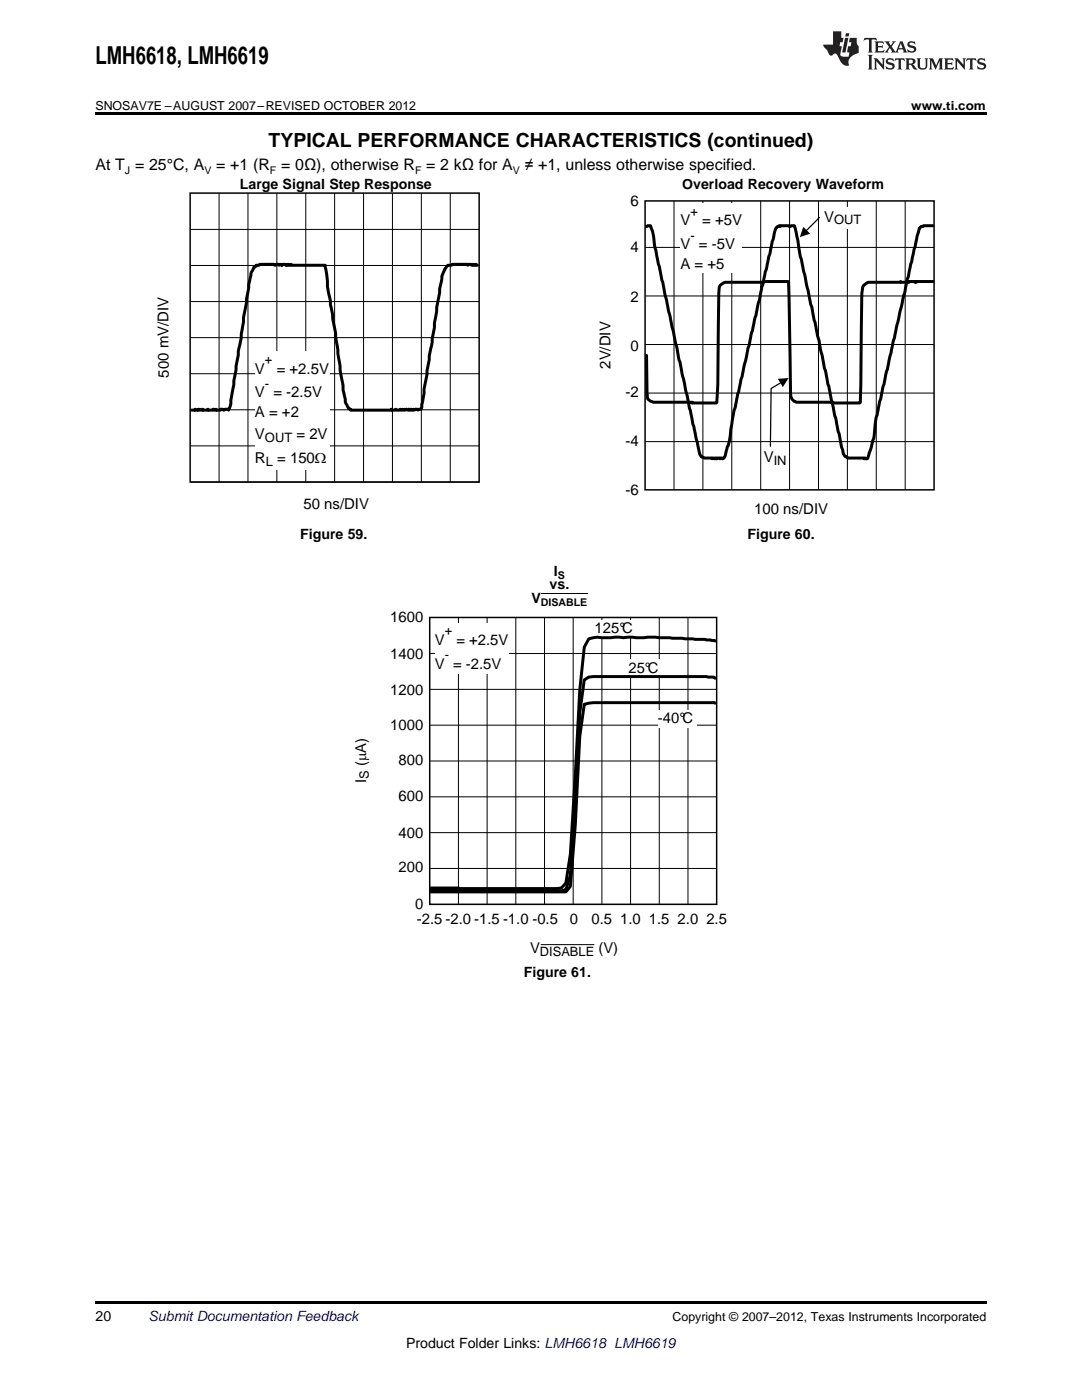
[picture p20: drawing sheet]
<svg xmlns="http://www.w3.org/2000/svg" width="216mm" height="279mm" viewBox="0 0 216 279" stroke-linecap="round" stroke-linejoin="round" font-family="sans-serif">
<defs><g id="words">
<text font-size="4.9" x="19" y="12.8">LMH6618, LMH6619</text>
<text font-size="3.9" x="53.6" y="29.3">TYPICAL PERFORMANCE CHARACTERISTICS (continued)</text>
<g font-size="3.2">
<text x="19" y="34">At T = 25°C, A</text>
<text x="43.1" y="34">= +1 (R = 0Ω), otherwise R = 2 kΩ for A</text>
<text x="104.7" y="34">≠ +1, unless otherwise specified.</text>
</g>
<g font-size="3">
<text x="125.8" y="41.1">6</text>
<text x="135.8" y="44.9">V</text>
<text x="140.1" y="44.9">= +5V</text>
<text x="164.4" y="44.2">V</text>
<text x="125.8" y="50.3">4</text>
<text x="135.8" y="49.7">V = -5V</text>
<text x="135.8" y="53.6">A = +5</text>
<text x="125.8" y="60.4">2</text>
<text x="125.8" y="70.1">0</text>
<text x="33.7" y="75.4" transform="rotate(-90 33.7 75.4)">500 mV/DIV</text>
<text x="50.9" y="74.5">V</text>
<text x="55.2" y="74.5">= +2.5V</text>
<text x="121.8" y="73.6" transform="rotate(-90 121.8 73.6)">2V/DIV</text>
<text x="50.9" y="79.3">V = -2.5V</text>
<text x="50.9" y="83.2">A = +2</text>
<text x="124.8" y="79.2">-2</text>
<text x="50.9" y="87.7">V</text>
<text x="59.2" y="87.7">= 2V</text>
<text x="124.8" y="89">-4</text>
<text x="50.9" y="92.5">R</text>
<text x="55.3" y="92.5">= 150:</text>
<text x="152.4" y="92.3">V</text>
<text x="60.5" y="101.7">50 ns/DIV</text>
<text x="124.8" y="98.7">-6</text>
<text x="150.5" y="102.6">100 ns/DIV</text>
<text x="77.9" y="124.2">1600</text>
<text x="77.9" y="131.4">1400</text>
<text x="86.8" y="128.7">V</text>
<text x="91.1" y="128.7">= +2.5V</text>
<text x="118.6" y="126.4">125°C</text>
<text x="86.8" y="133.4">V = -2.5V</text>
<text x="125.4" y="134.3">25°C</text>
<text x="77.9" y="138.7">1200</text>
<text x="77.9" y="145.7">1000</text>
<text x="131.3" y="144.4">-40°C</text>
<text x="73.1" y="153" transform="rotate(-90 73.1 153)">(PA)</text>
<text x="79.5" y="152.6">800</text>
<text x="73.1" y="156.3" transform="rotate(-90 73.1 156.3)">I</text>
<text x="79.5" y="159.9">600</text>
<text x="79.5" y="167.2">400</text>
<text x="79.5" y="174">200</text>
<text x="82.8" y="181.4">0</text>
<text x="83.2" y="184.3">-2.5 -2.0 -1.5 -1.0 -0.5</text>
<text x="113.7" y="184.3">0</text>
<text x="118" y="184.3">0.5 1.0 1.5 2.0 2.5</text>
<text x="105.8" y="190.2">V</text>
<text x="119.4" y="190.2">(V)</text>
</g>
<g font-size="2.8">
<text x="47.9" y="37.7">Large Signal Step Response</text>
<text x="136.1" y="37.7">Overload Recovery Waveform</text>
<text x="59.9" y="107.5">Figure 59.</text>
<text x="149.2" y="107.5">Figure 60.</text>
<text x="109.7" y="117.6">vs.</text>
<text x="110.5" y="114.9">I</text>
<text x="106" y="120.3">V</text>
<text x="104.5" y="195">Figure 61.</text>
<text x="19" y="263.6">20</text>
<text x="81" y="269">Product Folder Links: LMH6618 LMH6619</text>
</g>
<text font-size="2.8" fill="#0000c8" x="29.6" y="263.6">Submit Documentation Feedback</text>
<g font-size="2.6">
<text x="137.8" y="43">+</text>
<text x="137.8" y="47.8">-</text>
<text x="166.4" y="44.8">OUT</text>
<text x="52.9" y="72.6">+</text>
<text x="52.9" y="77.4">-</text>
<text x="52.9" y="88.2">OUT</text>
<text x="53" y="93">L</text>
<text x="154.4" y="92.8">IN</text>
<text x="88.7" y="126.8">+</text>
<text x="88.7" y="131.5">-</text>
<text x="73.6" y="155.5" transform="rotate(-90 73.6 155.5)">S</text>
<text x="107.7" y="190.7">DISABLE</text>
</g>
<g font-size="2.5">
<text x="19" y="21.9">SNOSAV7E –AUGUST 2007–REVISED OCTOBER 2012</text>
<text x="181.8" y="21.9">www.ti.com</text>
<text x="134.2" y="263.6">Copyright © 2007–2012, Texas Instruments Incorporated</text>
</g>
<g font-size="2.1">
<text x="24.9" y="34.6">J</text>
<text x="40.8" y="34.6">V</text>
<text x="53.9" y="34.6">F</text>
<text x="82.8" y="34.6">F</text>
<text x="102.3" y="34.6">V</text>
<text x="111.3" y="115.5">S</text>
<text x="107.9" y="120.9">DISABLE</text>
</g>
</g></defs>
<path d="M19 259.7h177.8v.5h-177.8z" fill="#000"/>
<path d="M111.5 196.8h.3v.7h-.3z" fill="#fff"/>
<g fill="none" stroke="#000" stroke-width=".2">
<path d="M85.7 137.6h57.3M85.7 130.4h57.3M91.5 123.2v57.3M97.2 123.2v57.3M102.9 123.2v57.3M108.7 123.2v57.3M114.4 123.2v57.3M120.1 123.2v57.3M125.8 123.2v57.3M131.5 123.2v57.3M137.3 123.2v57.3M85.7 159h57.3"/>
<path d="M85.7 151.9h57.3M85.7 144.7h57.3M85.7 173.3h57.3M85.7 166.2h57.3M85.8 180.5h57.3"/>
</g>
<path d="M85.7 123.2h57.3v57.3h-57.3z" fill="none" stroke="#000" stroke-width=".3"/>
<g fill="#fff">
<path d="M118.6 123.7h8.3v3.6h-8.3z" fill-rule="evenodd"/>
<path d="M125.4 131.6h6.6v3.6h-6.6z" fill-rule="evenodd"/>
<path d="M131.3 141.7h7.6v3.6h-7.6z" fill-rule="evenodd"/>
</g>
<path d="M142.7 135.4l-.2-.3-1.5-.1h-22.6l-.9 .1-.9 .6-.9 6.5-.9 17.5-1 15-.9 2.9-.9 .2-26.1-.1M142.7 127.9l-2-.3-9.9-.4-2.3 .1-9.3-.1-1.7 .3-.9 1.7-.9 8.5-1.9 32.8-.9 5.7-.9 1-.9 .1-25.2-.1M142.7 140.3l-.1-.1h-24.2l-1.8 .4-.9 6.4-.9 17.7-1 12.2-.9 1.1h-27" fill="none" stroke="#000" stroke-width=".59"/>
<path d="M86.8 124.3h14.7v10.1h-14.7z" fill-rule="evenodd" fill="#fff"/>
<path d="M108 188.5h10.5" fill="none" stroke="#000" stroke-width=".2"/>
<g fill="#fff">
<path d="M66.9 109.3h.3v.7h-.3z"/>
<path d="M156.1 109.3h.4v.7h-.4z"/>
</g>
<path d="M186.1 45h-1.8l-.1 .2h-.4l-.4 .6-2.4 9.9-.5 2.7-2.2 9.5-1.9 8.8a69 69 0 0 0-2.1 10.8l-.9 3.3a.61 .61 0 0 1-.6 .8l-.1-.2-.2 .2-.1-.2h-3.3l-.3-.3h-.2l-.4-.7-8.5-39.2-.5-3.3-.7-2.9h-.7l-.1 .2-.3-.2h-1.6l-.1 .2-.2-.2-.5 .3-.4 1-7.4 32.3-1.4 7.1a16.1 16.1 0 0 1-1 4.7 1.03 1.03 0 0 1-.6 1.2l-.1-.2h-.3l-.1 .2-.1-.2h-.5l-.1 .2-.1-.2-.1 .2-.1-.2-.1 .2-.2-.2-.3 .2-.1-.2h-1.5l-.6-.3-.3-.4-8.2-38-1.2-6.6-.4-1.1h-.6l-.2 .2M186.2 56.2h-3.3l-.1 .1-.1-.1-.1 .1-.1-.1h-1l-.1 .1-.1-.1-.2 .1h-1.3l-.1-.1-.2 .1h-6.3l-.8 .6-.2 .3-.2 1.4-.3 21.7-.1 .1-12.7-.1a1.56 1.56 0 0 1-1.2-1.8l-.3-22.2-.1-.1-12.6 .1-.4 .2-.8 .7-.1 1.4-.2 18.2-.2 3.5-.1 .1-12.5-.1a1.7 1.7 0 0 1-1.2-.8l-.2-8.6" fill="none" stroke="#000" stroke-width=".6"/>
<g fill="none" stroke="#000" stroke-width=".2">
<path d="M128.7 59.1h57.7M128.7 49.4h57.7M134.5 40.1v57.7M140.3 40.1v57.7M146 40.1v57.7M151.8 40.1v57.7M157.5 40.1v57.7M163.3 40.1v57.7M169.1 40.1v57.7M174.8 40.1v57.7M180.6 40.1v57.7M128.7 78.4h57.7"/>
<path d="M128.7 68.8h57.7M128.7 88.1h57.7"/>
</g>
<path d="M128.7 40.1h57.7v57.7h-57.7z" fill="none" stroke="#000" stroke-width=".3"/>
<g fill="#fff">
<path d="M152.4 89.5h4.6v4.2h-4.6z" fill-rule="evenodd"/>
<path d="M164.4 41.4h7.5v4.3h-7.5z" fill-rule="evenodd"/>
</g>
<path d="M163.5 43.4l-2.7 2.7M155.9 76.3l-2 1.2-.2 11.6" fill="none" stroke="#000" stroke-width=".25"/>
<path d="M160.3 45.3l1.3 1.3-2 .7zM155.2 75.6l2.2-.2-1.2 1.9z" fill="#000"/>
<path d="M135.8 40.5h12.3v14h-12.3z" fill-rule="evenodd" fill="#fff"/>
<g fill="none" stroke="#000" stroke-width=".2">
<path d="M43.7 38.5v57.7M49.5 38.5v57.7M55.2 38.5v57.7M61 38.5v57.7M66.8 38.5v57.7M72.5 38.5v57.7M78.3 38.5v57.7M84.1 38.5v57.7M89.8 38.5v57.7M37.9 53h57.7M37.9 45.8h57.7M37.9 74.6h57.7"/>
<path d="M37.9 67.4h57.7M37.9 60.2h57.7M37.9 89h57.7M37.9 81.8h57.7M38 96.2h57.7"/>
</g>
<path d="M37.9 38.5h57.7v57.7h-57.7z" fill="none" stroke="#000" stroke-width=".3"/>
<path d="M50.9 70.1h14.8v23.8h-14.8z" fill-rule="evenodd" fill="#fff"/>
<path d="M95.3 52.9l-.3-.1h-.2v.1l-.3-.1-.1 .1-.2-.1-.1 .1-.1-.1h-.5l-.1 .1v-.1h-3.2l-.1 .1h-.7a4.3 4.3 0 0 0-1.2 2.2l-.5 3.3-.6 3-.9 6.9-.5 2.8-.5 3.6-1.2 7h-.4l-.2 .2-.1-.2h-.5l-.1 .2-.2-.2-.1 .2h-.3v-.2l-.3 .2h-.2v-.2l-.3 .2-.1-.2-.3 .2-.1-.2-.2 .2-.3-.2-.1 .2-.3-.2-.2 .2h-.6l-.1-.2-.2 .2h-.6l-.1-.2v.2h-8.2v-.2h-.1a2.92 2.92 0 0 1-.9-2l-.4-1.9v-.9l-.6-3.1-.9-7.3-1.7-9.4v-1.1l-.4-3.1h-6.7l-.1-.1-.2 .1-.3-.1-.1 .1-.2-.1-.1 .1v-.1l-.2 .1-.1-.1h-.5l-.1 .1v-.1l-.2 .1-.1-.1-.3 .1v-.1h-.6l-.3 .1-.1-.1h-2.9l-.1 .1h-.6v.2h-.1a3.6 3.6 0 0 0-1.1 2.4l-1.3 7.9v.9l-.5 2.4v.7l-.6 2.7-.8 6.6-.6 3.1a2.54 2.54 0 0 1-.5 1.9v.2l-.1-.2h-.6l-.2 .2-.3-.2h-.4v.2h-.8l-.1-.2v.2h-.3l-.1-.2h-.2v.2h-.9l-.1-.2v.2h-.9l-.2-.2v.2l-.3-.2-.1 .2-.3-.2-.2 .2v-.2l-.1 .2h-.5v-.2l-.1 .2h-.6" fill="none" stroke="#000" stroke-width=".6"/>
<path d="M19 22.5h177.8v.5h-177.8z" fill="#000"/>
<g fill="#231f20">
<path d="M172.5 7.6l-.1 .5 .4-.2h.6v.1v2.1l-.2 .4h.9l-.2-.4v-2.1l.1-.1h.5l.5 .2-.2-.5zM174.5 8.3l.2 .3v1.5l-.2 .4h1.8l.2-.6a1.04 1.04 0 0 1-1.3 .2v-.7h.6l.3 .2v-.6l-.3 .2h-.6v-.6l.8-.1 .4 .3-.2-.5zM176.5 8.3l.9 1.1-.9 1.1h.8l-.2-.2 .4-.7 .5 .7-.2 .2h1.5l-.2-.2 .2-.4h.9l.1 .4-.2 .2h1l-.3-.3-.7-1.9h-.5l-.9 2-.8-1 .9-1h-.8l.1 .3-.4 .5-.3-.6 .1-.2zM179.7 8.6l.4 1h-.7zM181.3 8.4a.63 .63 0 0 0-.2 .7 .63 .63 0 0 0 .6 .4l.6 .2 .1 .2a.75 .75 0 0 1-.7 .4 .75 .75 0 0 1-.6-.5l.1 .7 .1-.1a1.11 1.11 0 0 0 1.5-.6 1.13 1.13 0 0 0-1.2-.8l-.1-.4a1.04 1.04 0 0 1 1.2 .2l-.2-.5-.2 .1-.4-.2zM173.2 10.9l.2 .4v2.2l-.2 .4h1l-.3-.4v-2.2l.3-.4zM174.3 11.6l.3 .4v1.5l-.3 .4h.8l-.2-.4v-1.3l1.5 1.7v-1.9l.2-.4h-.7l.2 .4v.9l-1.1-1.3zM177 11.8a.62 .62 0 0 0-.2 .7 .62 .62 0 0 0 .6 .4l.6 .1 .1 .3a.76 .76 0 0 1-.7 .3 .76 .76 0 0 1-.7-.4l.2 .7 .1-.1a1.11 1.11 0 0 0 1.5-.6 1.13 1.13 0 0 0-1.2-.8l-.1-.4a1.04 1.04 0 0 1 1.2 .2l-.2-.6-.2 .1-.5-.1zM178.7 11.6l-.2 .6a.61 .61 0 0 1 .8-.3v1.6l-.2 .4h.9l-.2-.4v-1.6a.63 .63 0 0 1 .7 .3l-.1-.6zM180.6 11.6l.3 .4v1.5l-.3 .4h1l-.2-.2-.1-.8 .6 .2a.76 .76 0 0 0 1.2 .7l-1-1a.58 .58 0 0 0 .6-.5 .58 .58 0 0 0-.5-.6zM181.4 11.9h.1a.45 .45 0 0 1 .5 .1 .45 .45 0 0 1 .1 .5l-.8 .2zM182.9 11.6l.2 .2a2.17 2.17 0 0 0 .3 1.9 .99 .99 0 0 0 1.6-.6v-1.1l.2-.4h-.7l.2 .2a1.92 1.92 0 0 1-.2 1.8 .6 .6 0 0 1-.9-.5v-1.1l.2-.4zM185.4 11.6l.2 .4v1.5l-.2 .4h.7l-.2-.4v-1.4l.8 1.8 .8-1.8v1.4l-.2 .4h.9l-.2-.4v-1.5l.2-.4h-.8l-.6 1.5-.6-1.5zM188.4 11.6l.2 .4v1.5l-.2 .4h1.8l.1-.6a1.04 1.04 0 0 1-1.2 .1v-.6h.5l.4 .2v-.6l-.4 .2h-.5v-.7h.8l.3 .3-.1-.6zM190.5 11.6l.2 .4v1.5l-.2 .4h.7l-.2-.4v-1.3l1.5 1.7v-1.9l.2-.4h-.7l.2 .4v.9l-1.1-1.3zM192.9 11.6l-.1 .6a.61 .61 0 0 1 .7-.3l.1 1.6-.3 .4h1l-.3-.4 .1-1.6a.63 .63 0 0 1 .7 .3l-.1-.6zM195.2 11.8a.62 .62 0 0 0-.2 .7 .62 .62 0 0 0 .6 .4l.6 .1 .1 .3a.76 .76 0 0 1-.7 .3 .76 .76 0 0 1-.6-.4l.1 .7 .1-.1a1.11 1.11 0 0 0 1.6-.6 1.13 1.13 0 0 0-1.3-.8l-.1-.4a1.04 1.04 0 0 1 1.2 .2l-.1-.6-.2 .1-.5-.1z"/>
<path d="M166.2 6.3v2.6h-1.9v.4l.8 .9a.91 .91 0 0 0 1 .8 .56 .56 0 0 1 .5-.3 .56 .56 0 0 1 .5 .3l.4 .8a1.53 1.53 0 0 0 1.9 1.2 1.54 1.54 0 0 1 1-2.1l.9-.3v-1.4a1.52 1.52 0 0 1-.4-1.6h-1.3l-.2 .8h.5l-.2 .8h-.5l-.1 1v.2l.4 .1-.2 .8a1.93 1.93 0 0 1-1.6-.3l.3-1.8h-.5l.2-.8h.4l.2-.8h-.4v-1.3zM168.6 7.6l-.6 2.9h.7l.6-2.9zM168.8 6.6l-.1 .7h.6l.2-.7z"/>
</g>
<path d="M107.9 118.5h9.3" fill="none" stroke="#000" stroke-width=".2"/>
<use href="#words"/>
</svg>
